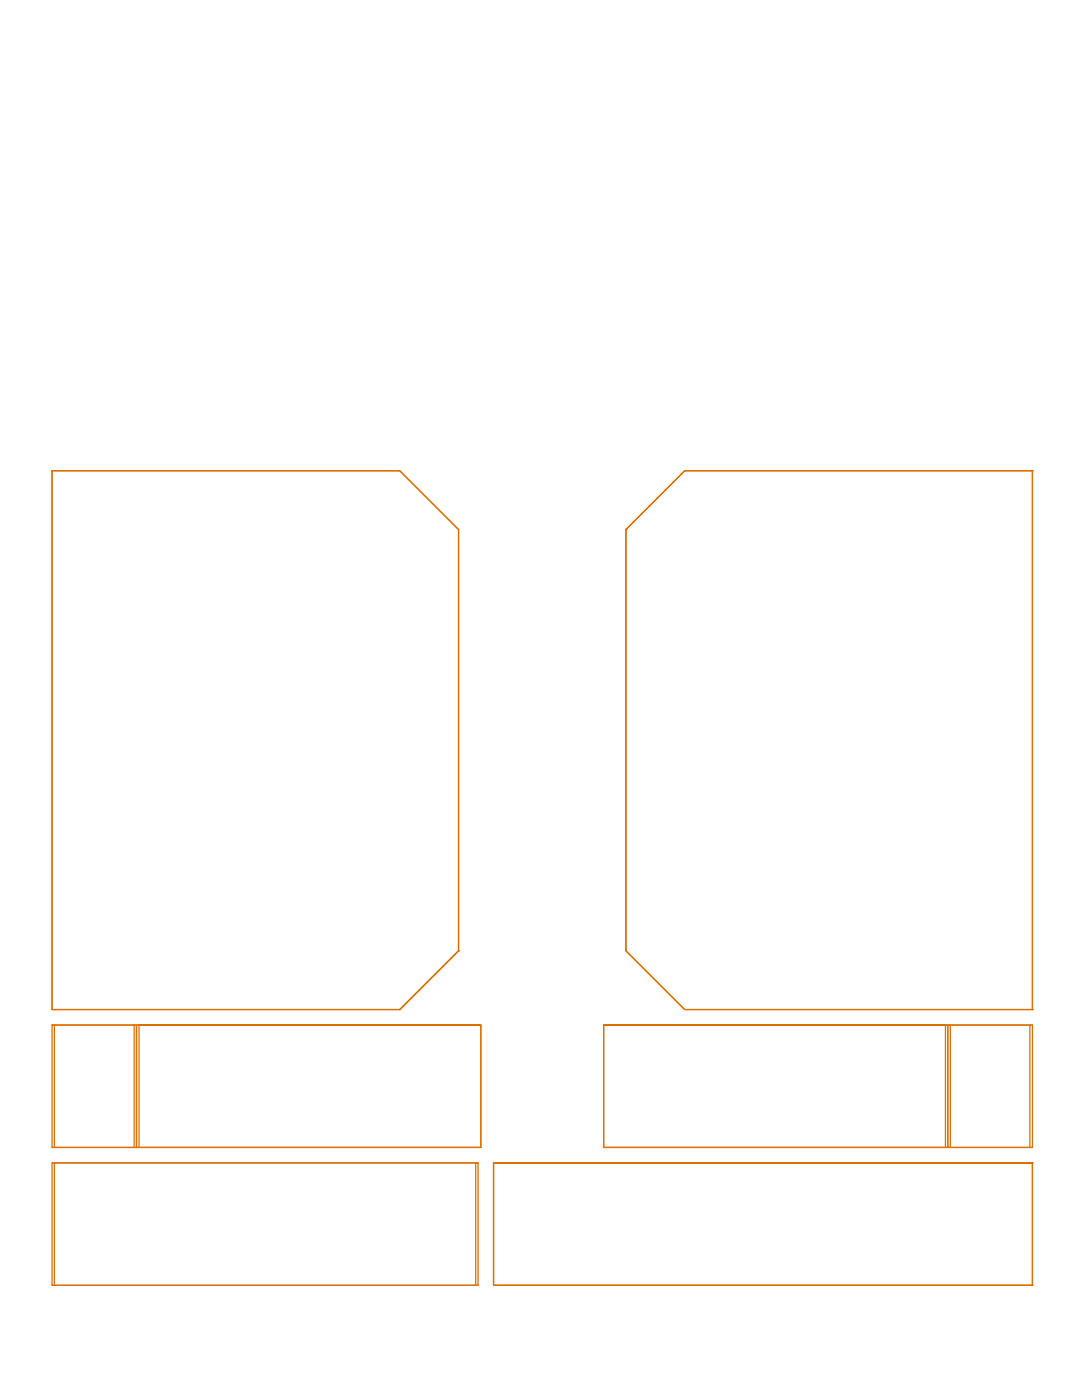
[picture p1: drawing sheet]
<svg xmlns="http://www.w3.org/2000/svg" width="216mm" height="279mm" viewBox="0 0 216 279" stroke-linecap="round" stroke-linejoin="round" font-family="sans-serif">
<!-- layer: Panel A -->
<path d="M98.5 232.1h.1M98.5 232.1v24.4M206 232.1h-107.5h107.5v24.4M206 232.1h.1M206 232.1v24.4M98.5 256.5h107.5h-107.5M98.5 256.5h.1M206 256.5h.1" fill="none" stroke="#dd6e00" stroke-width=".25"/>
<!-- layer: Panel B -->
<path d="M120.5 204.6v24.4zM188.7 204.6h-68.2h68.6M188.7 204.6v24.4M188.7 204.6h.4M189.1 204.6v24.4M188.7 229h-68.2h68.6M188.7 229h.4" fill="none" stroke="#dd6e00" stroke-width=".25"/>
<!-- layer: Panel D -->
<path d="M10.4 232.1h.5v24.4h-.5zM10.4 232.1h85M10.4 256.5h85v-24.4h-.5v24.4" fill="none" stroke="#dd6e00" stroke-width=".25"/>
<!-- layer: Panel C -->
<path d="M189.1 204.6h16.9v24.4h-16.9M205.5 204.6v24.4h-15.9M189.1 229v-24.4h.5v24.4M189.1 229h.5M205.5 229h.5" fill="none" stroke="#dd6e00" stroke-width=".25"/>
<!-- layer: Panel F -->
<path d="M27.2 204.6h68.7h-68.2M27.2 204.6v24.4M27.2 204.6h.5M27.7 204.6v24.4M95.9 204.6v24.4zM27.2 229h68.7h-68.2M27.2 229h.5" fill="none" stroke="#dd6e00" stroke-width=".25"/>
<!-- layer: Panel E -->
<path d="M10.9 204.6v24.4h15.9M27.2 204.6h-16.8v24.4h16.8M10.4 229h.5M26.8 229v-24.4h.4v24.4M26.8 229h.4" fill="none" stroke="#dd6e00" stroke-width=".25"/>
<!-- layer: Bottom -->
<path d="M10.4 94v107.5h69.4M10.4 94h69.4l11.7 11.7M10.4 94h.1M91.5 105.7v84.1M91.5 189.8h.1M91.5 189.8l-11.7 11.7 11.7-11.7M10.4 201.5h.1M79.8 201.5h.1" fill="none" stroke="#dd6e00" stroke-width=".25"/>
<!-- layer: Top -->
<path d="M136.6 94h69.4v107.5M136.6 94h.1M206 94h.1M124.9 105.7h.1M124.9 105.7l11.7-11.7-11.7 11.7M124.9 105.7v84.1M124.9 189.8l11.7 11.7h69.4M206 201.5h.1" fill="none" stroke="#dd6e00" stroke-width=".25"/>
</svg>
